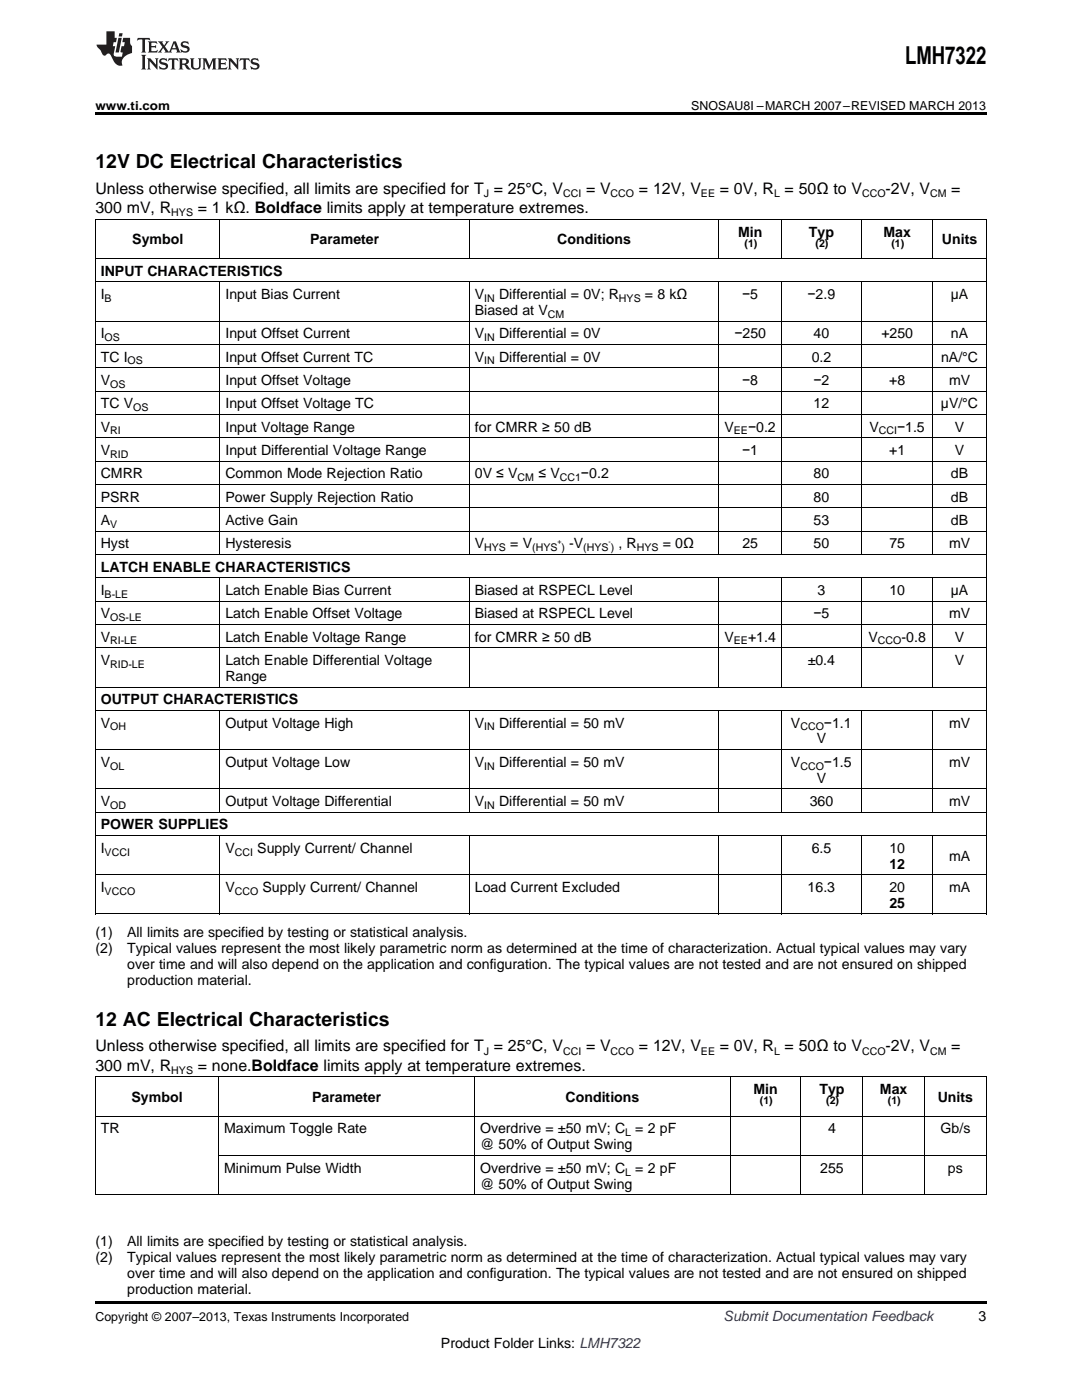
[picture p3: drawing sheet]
<svg xmlns="http://www.w3.org/2000/svg" width="216mm" height="279mm" viewBox="0 0 216 279" stroke-linecap="round" stroke-linejoin="round" font-family="sans-serif">
<defs><g id="words">
<text font-size="4.9" x="180.6" y="12.8">LMH7322</text>
<g font-size="3.9">
<text x="19" y="33.5">12V DC Electrical Characteristics</text>
<text x="19" y="204.7">12 AC Electrical Characteristics</text>
</g>
<g font-size="3.2">
<text x="19" y="38.7">Unless otherwise specified, all limits are specified for T = 25°C, V</text>
<text x="116.9" y="38.7">= V</text>
<text x="127.5" y="38.7">= 12V, V</text>
<text x="143.6" y="38.7">= 0V, R = 50Ω to V</text>
<text x="176.7" y="38.7">-2V, V</text>
<text x="189.8" y="38.7">=</text>
<text x="19" y="42.5">300 mV, R</text>
<text x="39.5" y="42.5">= 1 kΩ. Boldface limits apply at temperature extremes.</text>
<text x="19" y="209.8">Unless otherwise specified, all limits are specified for T = 25°C, V</text>
<text x="116.9" y="209.8">= V</text>
<text x="127.5" y="209.8">= 12V, V</text>
<text x="143.6" y="209.8">= 0V, R = 50Ω to V</text>
<text x="176.7" y="209.8">-2V, V</text>
<text x="189.8" y="209.8">=</text>
<text x="19" y="213.7">300 mV, R</text>
<text x="39.5" y="213.7">= none.Boldface limits apply at temperature extremes.</text>
</g>
<g font-size="2.8">
<text x="147.3" y="47.2">Min</text>
<text x="161.4" y="47.2">Typ</text>
<text x="176.3" y="47.2">Max</text>
<text x="26.4" y="48.8">Symbol</text>
<text x="61.9" y="48.8">Parameter</text>
<text x="111.2" y="48.8">Conditions</text>
<text x="188" y="48.8">Units</text>
<text x="20.1" y="55">INPUT CHARACTERISTICS</text>
<text x="20.1" y="59.7">I</text>
<text x="45" y="59.7">Input Bias Current</text>
<text x="94.8" y="59.7">V</text>
<text x="99.6" y="59.7">Differential = 0V; R</text>
<text x="128.7" y="59.7">= 8 kΩ</text>
<text x="148.1" y="59.7">−5</text>
<text x="161.1" y="59.7">−2.9</text>
<text x="189.7" y="59.7">µA</text>
<text x="94.8" y="62.9">Biased at V</text>
<text x="20.1" y="67.5">I</text>
<text x="45" y="67.5">Input Offset Current</text>
<text x="94.8" y="67.5">V</text>
<text x="99.6" y="67.5">Differential = 0V</text>
<text x="146.5" y="67.5">−250</text>
<text x="162.3" y="67.5">40</text>
<text x="175.9" y="67.5">+250</text>
<text x="189.8" y="67.5">nA</text>
<text x="20.1" y="72.2">TC I</text>
<text x="20.1" y="76.8">V</text>
<text x="45" y="72.2">Input Offset Current TC</text>
<text x="45" y="76.8">Input Offset Voltage</text>
<text x="94.8" y="72.2">V</text>
<text x="99.6" y="72.2">Differential = 0V</text>
<text x="148.1" y="76.8">−8</text>
<text x="162" y="72.2">0.2</text>
<text x="162.3" y="76.8">−2</text>
<text x="177.4" y="76.8">+8</text>
<text x="187.8" y="72.2">nA/°C</text>
<text x="189.4" y="76.8">mV</text>
<text x="20.1" y="81.5">TC V</text>
<text x="45" y="81.5">Input Offset Voltage TC</text>
<text x="162.3" y="81.5">12</text>
<text x="187.7" y="81.5">µV/°C</text>
<text x="20.1" y="86.1">V</text>
<text x="45" y="86.1">Input Voltage Range</text>
<text x="94.8" y="86.1">for CMRR ≥ 50 dB</text>
<text x="144.6" y="86.1">V</text>
<text x="149.3" y="86.1">−0.2</text>
<text x="173.5" y="86.1">V</text>
<text x="179" y="86.1">−1.5</text>
<text x="190.5" y="86.1">V</text>
<text x="20.1" y="90.8">V</text>
<text x="20.1" y="95.5">CMRR</text>
<text x="45" y="90.8">Input Differential Voltage Range</text>
<text x="45" y="95.5">Common Mode Rejection Ratio</text>
<text x="94.8" y="95.5">0V ≤ V</text>
<text x="107.4" y="95.5">≤ V</text>
<text x="115.9" y="95.5">−0.2</text>
<text x="148.1" y="90.8">−1</text>
<text x="162.3" y="95.5">80</text>
<text x="177.4" y="90.8">+1</text>
<text x="189.8" y="95.5">dB</text>
<text x="190.5" y="90.8">V</text>
<text x="20.1" y="100.1">PSRR</text>
<text x="45" y="100.1">Power Supply Rejection Ratio</text>
<text x="162.3" y="100.1">80</text>
<text x="189.8" y="100.1">dB</text>
<text x="20.1" y="104.8">A</text>
<text x="45" y="104.8">Active Gain</text>
<text x="162.3" y="104.8">53</text>
<text x="189.8" y="104.8">dB</text>
<text x="20.1" y="109.4">Hyst</text>
<text x="45" y="109.4">Hysteresis</text>
<text x="94.8" y="109.4">V</text>
<text x="101.8" y="109.4">= V</text>
<text x="113.6" y="109.4">-V</text>
<text x="123.4" y="109.4">, R</text>
<text x="132.3" y="109.4">= 0Ω</text>
<text x="148.1" y="109.4">25</text>
<text x="162.3" y="109.4">50</text>
<text x="177.5" y="109.4">75</text>
<text x="189.4" y="109.4">mV</text>
<text x="20.1" y="114.1">LATCH ENABLE CHARACTERISTICS</text>
<text x="20.1" y="118.7">I</text>
<text x="45" y="118.7">Latch Enable Bias Current</text>
<text x="94.8" y="118.7">Biased at RSPECL Level</text>
<text x="163.1" y="118.7">3</text>
<text x="177.5" y="118.7">10</text>
<text x="189.7" y="118.7">µA</text>
<text x="20.1" y="123.4">V</text>
<text x="45" y="123.4">Latch Enable Offset Voltage</text>
<text x="94.8" y="123.4">Biased at RSPECL Level</text>
<text x="162.3" y="123.4">−5</text>
<text x="189.4" y="123.4">mV</text>
<text x="20.1" y="128.1">V</text>
<text x="45" y="128.1">Latch Enable Voltage Range</text>
<text x="94.8" y="128.1">for CMRR ≥ 50 dB</text>
<text x="144.6" y="128.1">V</text>
<text x="149.3" y="128.1">+1.4</text>
<text x="173.3" y="128.1">V</text>
<text x="179.9" y="128.1">-0.8</text>
<text x="190.5" y="128.1">V</text>
<text x="20.1" y="132.7">V</text>
<text x="45" y="132.7">Latch Enable Differential Voltage</text>
<text x="45" y="135.9">Range</text>
<text x="161.2" y="132.7">±0.4</text>
<text x="190.5" y="132.7">V</text>
<text x="20.1" y="140.5">OUTPUT CHARACTERISTICS</text>
<text x="20.1" y="145.2">V</text>
<text x="45" y="145.2">Output Voltage High</text>
<text x="94.8" y="145.2">V</text>
<text x="99.6" y="145.2">Differential = 50 mV</text>
<text x="157.8" y="145.2">V</text>
<text x="163" y="148.4">V</text>
<text x="164.4" y="145.2">−1.1</text>
<text x="189.4" y="145.2">mV</text>
<text x="20.1" y="153">V</text>
<text x="45" y="153">Output Voltage Low</text>
<text x="94.8" y="153">V</text>
<text x="99.6" y="153">Differential = 50 mV</text>
<text x="157.8" y="153">V</text>
<text x="164.4" y="153">−1.5</text>
<text x="189.4" y="153">mV</text>
<text x="20.1" y="160.9">V</text>
<text x="45" y="160.9">Output Voltage Differential</text>
<text x="94.8" y="160.9">V</text>
<text x="99.6" y="160.9">Differential = 50 mV</text>
<text x="161.6" y="160.9">360</text>
<text x="163" y="156.2">V</text>
<text x="189.4" y="160.9">mV</text>
<text x="20.1" y="165.5">POWER SUPPLIES</text>
<text x="20.1" y="170.2">I</text>
<text x="45" y="170.2">V</text>
<text x="51.3" y="170.2">Supply Current/ Channel</text>
<text x="162" y="170.2">6.5</text>
<text x="177.5" y="170.2">10</text>
<text x="177.5" y="173.4">12</text>
<text x="189.4" y="171.8">mA</text>
<text x="20.1" y="178">I</text>
<text x="45" y="178">V</text>
<text x="52.4" y="178">Supply Current/ Channel</text>
<text x="94.8" y="178">Load Current Excluded</text>
<text x="161.1" y="178">16.3</text>
<text x="177.5" y="178">20</text>
<text x="189.4" y="178">mA</text>
<text x="177.5" y="181.2">25</text>
<text x="19" y="187">(1)</text>
<text x="19" y="190.2">(2)</text>
<text x="25.4" y="187">All limits are specified by testing or statistical analysis.</text>
<text x="25.4" y="190.2">Typical values represent the most likely parametric norm as determined at the time of characterization. Actual typical values may vary</text>
<text x="25.4" y="193.4">over time and will also depend on the application and configuration. The typical values are not tested and are not ensured on shipped</text>
<text x="25.4" y="196.6">production material.</text>
<text x="26.2" y="220">Symbol</text>
<text x="62.3" y="220">Parameter</text>
<text x="112.9" y="220">Conditions</text>
<text x="150.4" y="218.4">Min</text>
<text x="163.5" y="218.4">Typ</text>
<text x="175.6" y="218.4">Max</text>
<text x="187.1" y="220">Units</text>
<text x="20.1" y="226.2">TR</text>
<text x="44.7" y="226.2">Maximum Toggle Rate</text>
<text x="95.8" y="226.2">Overdrive = ±50 mV; C</text>
<text x="126.8" y="226.2">= 2 pF</text>
<text x="165.2" y="226.2">4</text>
<text x="187.7" y="226.2">Gb/s</text>
<text x="95.8" y="229.4">@ 50% of Output Swing</text>
<text x="44.7" y="234">Minimum Pulse Width</text>
<text x="95.8" y="234">Overdrive = ±50 mV; C</text>
<text x="95.8" y="237.2">@ 50% of Output Swing</text>
<text x="126.8" y="234">= 2 pF</text>
<text x="163.7" y="234">255</text>
<text x="189.2" y="234">ps</text>
<text x="19" y="248.7">(1)</text>
<text x="19" y="251.9">(2)</text>
<text x="25.4" y="248.7">All limits are specified by testing or statistical analysis.</text>
<text x="25.4" y="251.9">Typical values represent the most likely parametric norm as determined at the time of characterization. Actual typical values may vary</text>
<text x="25.4" y="255.1">over time and will also depend on the application and configuration. The typical values are not tested and are not ensured on shipped</text>
<text x="25.4" y="258.2">production material.</text>
<text x="195.3" y="263.6">3</text>
<text x="88" y="269">Product Folder Links: LMH7322</text>
</g>
<text font-size="2.8" fill="#0000c8" x="144.4" y="263.6">Submit Documentation Feedback</text>
<g font-size="2.5">
<text x="19" y="21.9">www.ti.com</text>
<text x="137.9" y="21.9">SNOSAU8I –MARCH 2007–REVISED MARCH 2013</text>
<text x="19" y="263.6">Copyright © 2007–2013, Texas Instruments Incorporated</text>
</g>
<g font-size="2.1">
<text x="96.5" y="39.3">J</text>
<text x="112.4" y="39.3">CCI</text>
<text x="121.8" y="39.3">CCO</text>
<text x="139.9" y="39.3">EE</text>
<text x="154.4" y="39.3">L</text>
<text x="172" y="39.3">CCO</text>
<text x="185.6" y="39.3">CM</text>
<text x="34.2" y="43.2">HYS</text>
<text x="148.6" y="49.2">(1)</text>
<text x="162.7" y="49.2">(2)</text>
<text x="177.9" y="49.2">(1)</text>
<text x="20.9" y="60.3">B</text>
<text x="96.6" y="60.3">IN</text>
<text x="109.3" y="63.4">CM</text>
<text x="123.5" y="60.3">HYS</text>
<text x="20.9" y="68.1">OS</text>
<text x="96.6" y="68.1">IN</text>
<text x="22" y="77.4">OS</text>
<text x="25.5" y="72.7">OS</text>
<text x="96.6" y="72.7">IN</text>
<text x="26.6" y="82.1">OS</text>
<text x="22" y="86.7">RI</text>
<text x="146.4" y="86.7">EE</text>
<text x="175.4" y="86.7">CCI</text>
<text x="22" y="91.4">RID</text>
<text x="103.3" y="96">CM</text>
<text x="111.7" y="96">CC1</text>
<text x="22" y="105.3">V</text>
<text x="96.6" y="110">HYS</text>
<text x="106.2" y="110">(HYS )</text>
<text x="116.4" y="110">(HYS )</text>
<text x="127.1" y="110">HYS</text>
<text x="20.9" y="119.3">B-LE</text>
<text x="22" y="124">OS-LE</text>
<text x="22" y="128.6">RI-LE</text>
<text x="146.4" y="128.6">EE</text>
<text x="175.2" y="128.6">CCO</text>
<text x="22" y="133.3">RID-LE</text>
<text x="22" y="145.8">OH</text>
<text x="96.6" y="145.8">IN</text>
<text x="159.7" y="145.8">CCO</text>
<text x="22" y="153.6">OL</text>
<text x="96.6" y="153.6">IN</text>
<text x="159.7" y="153.6">CCO</text>
<text x="22" y="161.4">OD</text>
<text x="96.6" y="161.4">IN</text>
<text x="20.9" y="170.7">VCCI</text>
<text x="46.8" y="170.7">CCI</text>
<text x="20.9" y="178.6">VCCO</text>
<text x="46.8" y="178.6">CCO</text>
<text x="34.2" y="214.3">HYS</text>
<text x="96.5" y="210.5">J</text>
<text x="112.4" y="210.5">CCI</text>
<text x="121.8" y="210.5">CCO</text>
<text x="139.9" y="210.5">EE</text>
<text x="154.4" y="210.5">L</text>
<text x="172" y="210.5">CCO</text>
<text x="185.6" y="210.5">CM</text>
<text x="151.6" y="220.4">(1)</text>
<text x="164.9" y="220.4">(2)</text>
<text x="177.2" y="220.4">(1)</text>
<text x="124.7" y="226.8">L</text>
<text x="124.7" y="234.6">L</text>
</g>
<g font-size="1.4">
<text x="111.2" y="108.6">+</text>
<text x="121.4" y="108.6">-</text>
</g>
</g></defs>
<path d="M19 22.5h177.8v.5h-177.8zM19 259.7h177.8v.5h-177.8z" fill="#000"/>
<g fill="none" stroke="#000" stroke-width=".2">
<path d="M19 56.3h177.8M19 51.6h177.8M19 43.8h177.8M19.1 43.8v138.7M43.9 43.8v7.8M43.9 56.3v54.4M93.6 43.8v7.8M93.6 56.3v54.4M143.5 43.8v7.8M143.5 56.3v54.4M155.9 43.8v7.8M155.9 56.3v54.4"/>
<path d="M171.9 43.8v7.8M171.9 56.3v54.4M186.1 43.8v7.8M186.1 56.3v54.4M196.8 43.8v138.7M19 78.1h177.8M19 73.4h177.8M19 68.7h177.8M19 64.1h177.8M19 96.7h177.8M19 92h177.8M19 87.4h177.8"/>
<path d="M19 82.7h177.8M19 120h177.8M19 115.3h177.8M19 110.6h177.8M19 106h177.8M19 101.3h177.8M43.9 115.4v21.8M93.6 115.4v21.8M143.5 115.4v21.8M155.9 115.4v21.8M171.9 115.4v21.8M186.1 115.4v21.8"/>
<path d="M19 137.1h177.8M19 129.3h177.8M19 124.6h177.8M19 157.4h177.8M19 149.6h177.8M19 141.8h177.8M43.9 141.8v20.3M93.6 141.8v20.3M143.5 141.8v20.3M155.9 141.8v20.3M171.9 141.8v20.3M186.1 141.8v20.3"/>
<path d="M19 174.6h177.8M19 166.7h177.8M19 162.1h177.8M43.9 166.8v15.7M93.6 166.8v15.7M143.5 166.8v15.7M155.9 166.8v15.7M171.9 166.8v15.7M186.1 166.8v15.7M19 182.4h177.8M19 214.9h177.8M19.1 215v23.5"/>
<path d="M43.6 215v23.5M94.7 215v23.5M145.7 215v23.5M159.8 215v23.5M172.1 215v23.5M184.4 215v23.5M196.8 215v23.5M19 238.4h177.8M19 222.8h177.8M43.7 230.6h153.1"/>
</g>
<g fill="#231f20">
<path d="M27.5 7.6l-.1 .5 .4-.2h.6v.1v2.1l-.2 .4h1l-.3-.4v-2.1l.1-.1h.5l.5 .2-.2-.5zM29.5 8.3l.2 .3v1.5l-.2 .4h1.8l.2-.6a1.04 1.04 0 0 1-1.3 .2v-.7h.6l.3 .2v-.6l-.3 .2h-.6v-.6l.8-.1 .4 .3-.2-.5zM31.5 8.3l.9 1.1-.9 1.1h.8l-.2-.2 .5-.7 .4 .7-.2 .2h1.5l-.1-.2 .1-.4h.9l.1 .4-.2 .2h1l-.3-.3-.7-1.9h-.5l-.9 2-.8-1 .9-1h-.8l.1 .3-.3 .5-.4-.6 .2-.2zM34.7 8.6l.4 1h-.7zM36.3 8.4a.63 .63 0 0 0-.2 .7 .63 .63 0 0 0 .6 .4l.6 .2 .1 .2a.75 .75 0 0 1-.7 .4 .75 .75 0 0 1-.6-.5l.1 .7 .1-.1a1.11 1.11 0 0 0 1.5-.6 1.13 1.13 0 0 0-1.2-.8l-.1-.4a1.04 1.04 0 0 1 1.2 .2l-.2-.5-.1 .1-.5-.2zM28.2 10.9l.2 .4v2.2l-.2 .4h1l-.3-.4v-2.2l.3-.4zM29.3 11.6l.3 .4v1.5l-.3 .4h.8l-.2-.4v-1.3l1.5 1.7v-1.9l.2-.4h-.7l.2 .4v.9l-1.1-1.3zM32 11.8a.62 .62 0 0 0-.2 .7 .62 .62 0 0 0 .6 .4l.6 .1 .1 .3a.76 .76 0 0 1-.7 .3 .76 .76 0 0 1-.6-.4l.1 .7 .1-.1a1.11 1.11 0 0 0 1.5-.6 1.13 1.13 0 0 0-1.2-.8l-.1-.4a1.04 1.04 0 0 1 1.2 .2l-.2-.6-.1 .1-.5-.1zM33.7 11.6l-.2 .6a.61 .61 0 0 1 .8-.3v1.6l-.2 .4h.9l-.2-.4v-1.6a.63 .63 0 0 1 .8 .3l-.2-.6zM35.6 11.6l.3 .4v1.5l-.3 .4h1l-.2-.2v-.8l.5 .2a.76 .76 0 0 0 1.2 .7l-1-1a.58 .58 0 0 0 .6-.5 .58 .58 0 0 0-.5-.6zM36.4 11.9h.1a.45 .45 0 0 1 .5 .1 .45 .45 0 0 1 .1 .5l-.7 .2zM37.9 11.6l.2 .2a2.17 2.17 0 0 0 .3 1.9 .99 .99 0 0 0 1.6-.6v-1.1l.2-.4h-.7l.2 .2a1.92 1.92 0 0 1-.2 1.8 .6 .6 0 0 1-.9-.5v-1.1l.2-.4zM40.4 11.6l.2 .4v1.5l-.2 .4h.7l-.2-.4v-1.4l.8 1.8 .8-1.8v1.4l-.2 .4h.9l-.2-.4v-1.5l.2-.4h-.8l-.6 1.5-.6-1.5zM43.4 11.6l.2 .4v1.5l-.2 .4h1.8l.2-.6a1.04 1.04 0 0 1-1.3 .1v-.6h.5l.4 .2v-.6l-.4 .2h-.5v-.7h.8l.3 .3-.1-.6zM45.5 11.6l.2 .4v1.5l-.2 .4h.7l-.2-.4v-1.3l1.5 1.7v-1.9l.2-.4h-.7l.2 .4v.9l-1.1-1.3zM47.9 11.6l-.1 .6a.61 .61 0 0 1 .8-.3v1.6l-.3 .4h1l-.3-.4 .1-1.6a.63 .63 0 0 1 .7 .3l-.1-.6zM50.2 11.8a.62 .62 0 0 0-.2 .7 .62 .62 0 0 0 .6 .4l.6 .1 .2 .3a.76 .76 0 0 1-.8 .3 .76 .76 0 0 1-.6-.4l.1 .7 .2-.1a1.11 1.11 0 0 0 1.5-.6 1.13 1.13 0 0 0-1.3-.8l-.1-.4a1.04 1.04 0 0 1 1.2 .2l-.1-.6-.2 .1-.5-.1z"/>
<path d="M21.2 6.3v2.6h-1.9l.1 .4 .7 .9a.91 .91 0 0 0 1 .8 .56 .56 0 0 1 .5-.3 .56 .56 0 0 1 .5 .3l.4 .8a1.53 1.53 0 0 0 1.9 1.2 1.54 1.54 0 0 1 1-2.1l.9-.3v-1.4a1.52 1.52 0 0 1-.3-1.6h-1.4l-.2 .8h.5l-.2 .8h-.4l-.2 1v.2l.4 .1-.2 .8a1.93 1.93 0 0 1-1.6-.3l.3-1.8h-.5l.2-.8h.4l.2-.8h-.4v-1.3zM23.6 7.6l-.6 2.9h.7l.6-2.9zM23.8 6.6l-.1 .7h.6l.2-.7z"/>
</g>
<use href="#words"/>
</svg>
